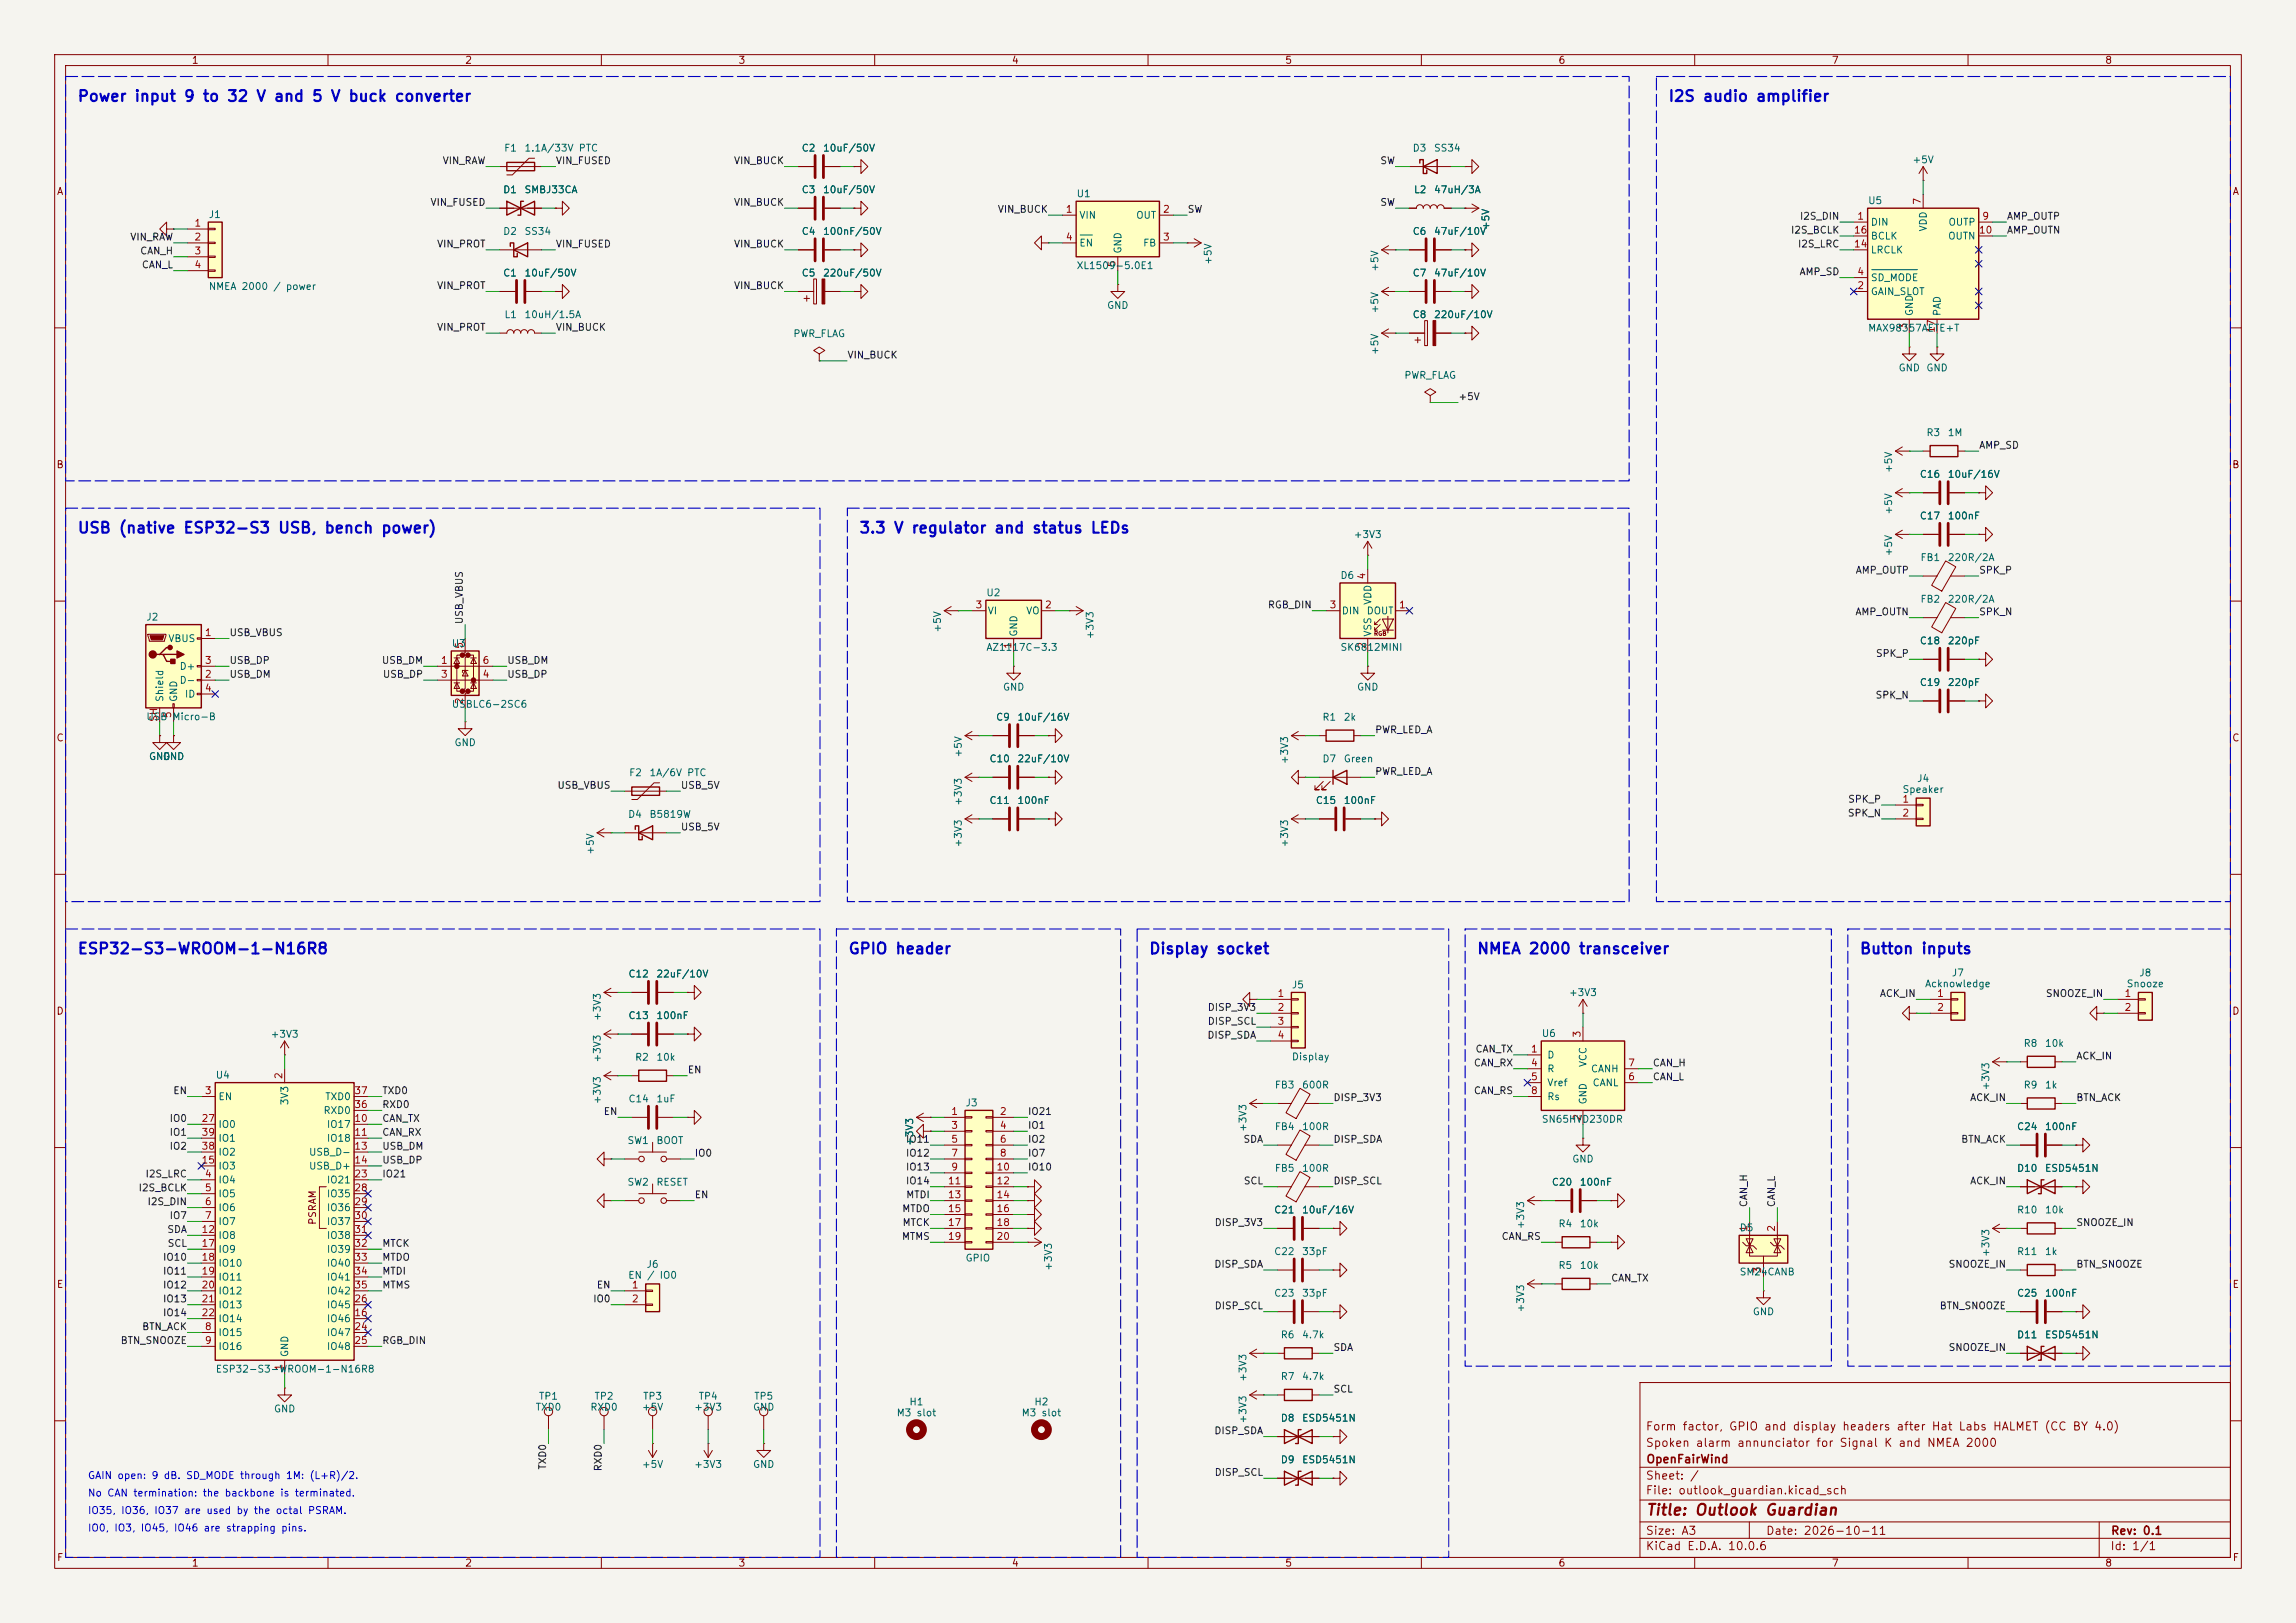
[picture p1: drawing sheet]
<svg xmlns="http://www.w3.org/2000/svg" width="420mm" height="297mm" viewBox="0 0 420 297" stroke-linecap="round" stroke-linejoin="round" font-family="sans-serif">
<defs><g id="words">
<g font-size="2" fill="#0000c2">
<text x="14.1" y="19.1">Power input 9 to 32 V and 5 V buck converter</text>
<text x="305.1" y="19.1">I2S audio amplifier</text>
<text x="14.1" y="98.1">USB (native ESP32-S3 USB, bench power)</text>
<text x="157.1" y="98.1">3.3 V regulator and status LEDs</text>
<text x="14.1" y="175.1">ESP32-S3-WROOM-1-N16R8</text>
<text x="155.1" y="175.1">GPIO header</text>
<text x="210.1" y="175.1">Display socket</text>
<text x="270.1" y="175.1">NMEA 2000 transceiver</text>
<text x="340.1" y="175.1">Button inputs</text>
</g>
<text font-size="2" fill="#840000" x="301" y="277.8">Title: Outlook Guardian</text>
<g font-size="1.5" fill="#840000">
<text x="300.9" y="262.1">Form factor, GPIO and display headers after Hat Labs HALMET (CC BY 4.0)</text>
<text x="300.9" y="265.1">Spoken alarm annunciator for Signal K and NMEA 2000</text>
<text x="301" y="268.1">OpenFairWind</text>
<text x="300.9" y="273.8">File: outlook_guardian.kicad_sch</text>
<text x="300.9" y="271.1">Sheet: /</text>
<text x="300.9" y="281.2">Size: A3</text>
<text x="322.9" y="281.2">Date: 2026-10-11</text>
<text x="386" y="281.2">Rev: 0.1</text>
<text x="300.9" y="284">KiCad E.D.A. 10.0.6</text>
<text x="385.9" y="284">Id: 1/1</text>
</g>
<g font-size="1.3" fill="#840000">
<text x="35" y="12">1</text>
<text x="85" y="12">2</text>
<text x="135" y="12">3</text>
<text x="185" y="12">4</text>
<text x="235" y="12">5</text>
<text x="285" y="12">6</text>
<text x="335" y="12">7</text>
<text x="385" y="12">8</text>
<text x="10.3" y="36">A</text>
<text x="408.3" y="36">A</text>
<text x="10.2" y="86">B</text>
<text x="408.2" y="86">B</text>
<text x="10.2" y="136">C</text>
<text x="408.2" y="136">C</text>
<text x="10.2" y="186">D</text>
<text x="408.2" y="186">D</text>
<text x="58.1" y="224.3" transform="rotate(-90 58.1 224.3)">PSRAM</text>
<text x="10.3" y="236">E</text>
<text x="408.3" y="236">E</text>
<text x="10.3" y="286">F</text>
<text x="35" y="287">1</text>
<text x="85" y="287">2</text>
<text x="135" y="287">3</text>
<text x="185" y="287">4</text>
<text x="235" y="287">5</text>
<text x="285" y="287">6</text>
<text x="335" y="287">7</text>
<text x="385" y="287">8</text>
<text x="408.3" y="286">F</text>
</g>
<g font-size="1.3" fill="#006464">
<text x="92.1" y="28">F1</text>
<text x="95.8" y="28">1.1A/33V PTC</text>
<text x="146.5" y="28">C2</text>
<text x="150.4" y="28">10uF/50V</text>
<text x="258.3" y="28">D3</text>
<text x="262.2" y="28">SS34</text>
<text x="91.9" y="35.7">D1</text>
<text x="95.8" y="35.7">SMBJ33CA</text>
<text x="146.5" y="35.7">C3</text>
<text x="150.4" y="35.7">10uF/50V</text>
<text x="258.5" y="35.7">L2</text>
<text x="262.2" y="35.7">47uH/3A</text>
<text x="349.7" y="30.2">+5V</text>
<text x="38.1" y="40.2">J1</text>
<text x="196.8" y="36.4">U1</text>
<text x="197.3" y="40.3">VIN</text>
<text x="207.7" y="40.3">OUT</text>
<text x="341.6" y="37.7">U5</text>
<text x="342.1" y="41.6">DIN</text>
<text x="356.3" y="41.6">OUTP</text>
<text x="91.9" y="43.3">D2</text>
<text x="95.8" y="43.3">SS34</text>
<text x="146.5" y="43.3">C4</text>
<text x="150.4" y="43.3">100nF/50V</text>
<text x="197.3" y="45.4">EN</text>
<text x="205.4" y="46.5" transform="rotate(-90 205.4 46.5)">GND</text>
<text x="209" y="45.4">FB</text>
<text x="258.3" y="43.3">C6</text>
<text x="262.2" y="43.3">47uF/10V</text>
<text x="272.7" y="42.2" transform="rotate(-90 272.7 42.2)">+5V</text>
<text x="342.1" y="46.7">LRCLK</text>
<text x="342.1" y="44.1">BCLK</text>
<text x="352.8" y="42.5" transform="rotate(-90 352.8 42.5)">VDD</text>
<text x="356.3" y="44.1">OUTN</text>
<text x="38.1" y="53.4">NMEA 2000 / power</text>
<text x="91.9" y="50.9">C1</text>
<text x="95.8" y="50.9">10uF/50V</text>
<text x="146.5" y="50.9">C5</text>
<text x="150.4" y="50.9">220uF/50V</text>
<text x="196.8" y="49.6">XL1509-5.0E1</text>
<text x="221.9" y="48.6" transform="rotate(-90 221.9 48.6)">+5V</text>
<text x="252.4" y="49.8" transform="rotate(-90 252.4 49.8)">+5V</text>
<text x="258.3" y="50.9">C7</text>
<text x="262.2" y="50.9">47uF/10V</text>
<text x="342.1" y="51.8">SD_MODE</text>
<text x="92.2" y="58.5">L1</text>
<text x="95.8" y="58.5">10uH/1.5A</text>
<text x="202.4" y="56.8">GND</text>
<text x="252.4" y="57.4" transform="rotate(-90 252.4 57.4)">+5V</text>
<text x="258.3" y="58.5">C8</text>
<text x="262.2" y="58.5">220uF/10V</text>
<text x="342.1" y="54.3">GAIN_SLOT</text>
<text x="350.2" y="57.9" transform="rotate(-90 350.2 57.9)">GND</text>
<text x="355.3" y="57.9" transform="rotate(-90 355.3 57.9)">PAD</text>
<text x="145" y="62">PWR_FLAG</text>
<text x="252.4" y="65.1" transform="rotate(-90 252.4 65.1)">+5V</text>
<text x="341.6" y="61">MAX98357AETE+T</text>
<text x="256.8" y="69.6">PWR_FLAG</text>
<text x="347.2" y="68.3">GND</text>
<text x="352.3" y="68.3">GND</text>
<text x="352.3" y="80.1">R3</text>
<text x="356.2" y="80.1">1M</text>
<text x="346.4" y="86.7" transform="rotate(-90 346.4 86.7)">+5V</text>
<text x="351.1" y="87.7">C16</text>
<text x="356.2" y="87.7">10uF/16V</text>
<text x="346.4" y="94.3" transform="rotate(-90 346.4 94.3)">+5V</text>
<text x="351.1" y="95.4">C17</text>
<text x="356.2" y="95.4">100nF</text>
<text x="247.5" y="98.8">+3V3</text>
<text x="346.4" y="101.9" transform="rotate(-90 346.4 101.9)">+5V</text>
<text x="245.1" y="106.2">D6</text>
<text x="351.2" y="103">FB1</text>
<text x="356.2" y="103">220R/2A</text>
<text x="26.7" y="113.9">J2</text>
<text x="180.3" y="109.4">U2</text>
<text x="180.6" y="112.7">VI</text>
<text x="187.6" y="112.7">VO</text>
<text x="245.3" y="112.7">DIN</text>
<text x="249.9" y="112.7">DOUT</text>
<text x="251.2" y="110.8" transform="rotate(-90 251.2 110.8)">VDD</text>
<text x="351.2" y="110.6">FB2</text>
<text x="356.2" y="110.6">220R/2A</text>
<text x="30.7" y="117.8">VBUS</text>
<text x="82.5" y="118.7">U3</text>
<text x="172.4" y="115.9" transform="rotate(-90 172.4 115.9)">+5V</text>
<text x="180.3" y="119.4">AZ1117C-3.3</text>
<text x="186.4" y="116.6" transform="rotate(-90 186.4 116.6)">GND</text>
<text x="200.3" y="117.1" transform="rotate(-90 200.3 117.1)">+3V3</text>
<text x="245.1" y="119.4">SK6812MINI</text>
<text x="251.2" y="116.6" transform="rotate(-90 251.2 116.6)">VSS</text>
<text x="351.1" y="118.2">C18</text>
<text x="356.2" y="118.2">220pF</text>
<text x="32.7" y="125.4">D-</text>
<text x="32.7" y="122.9">D+</text>
<text x="351.1" y="125.8">C19</text>
<text x="356.2" y="125.8">220pF</text>
<text x="30.2" y="128.6" transform="rotate(-90 30.2 128.6)">Shield</text>
<text x="32.7" y="128.6" transform="rotate(-90 32.7 128.6)">GND</text>
<text x="33.7" y="128">ID</text>
<text x="82.5" y="129.8">USBLC6-2SC6</text>
<text x="183.4" y="126.7">GND</text>
<text x="248.1" y="126.7">GND</text>
<text x="26.7" y="132.1">USB Micro-B</text>
<text x="83" y="136.8">GND</text>
<text x="182.1" y="132.2">C9</text>
<text x="186" y="132.2">10uF/16V</text>
<text x="241.8" y="132.2">R1</text>
<text x="245.7" y="132.2">2k</text>
<text x="27.1" y="139.4">GND</text>
<text x="29.7" y="139.4">GND</text>
<text x="115" y="142.3">F2</text>
<text x="118.7" y="142.3">1A/6V PTC</text>
<text x="176.2" y="138.7" transform="rotate(-90 176.2 138.7)">+5V</text>
<text x="180.9" y="139.8">C10</text>
<text x="186" y="139.8">22uF/10V</text>
<text x="235.9" y="139.9" transform="rotate(-90 235.9 139.9)">+3V3</text>
<text x="241.8" y="139.8">D7</text>
<text x="245.7" y="139.8">Green</text>
<text x="350.6" y="143.4">J4</text>
<text x="114.8" y="150">D4</text>
<text x="118.7" y="150">B5819W</text>
<text x="176.2" y="147.6" transform="rotate(-90 176.2 147.6)">+3V3</text>
<text x="180.9" y="147.4">C11</text>
<text x="186" y="147.4">100nF</text>
<text x="240.6" y="147.4">C15</text>
<text x="245.7" y="147.4">100nF</text>
<text x="347.9" y="145.4">Speaker</text>
<text x="176.2" y="155.2" transform="rotate(-90 176.2 155.2)">+3V3</text>
<text x="235.9" y="155.2" transform="rotate(-90 235.9 155.2)">+3V3</text>
<text x="108.9" y="156.5" transform="rotate(-90 108.9 156.5)">+5V</text>
<text x="114.9" y="179.2">C12</text>
<text x="120" y="179.2">22uF/10V</text>
<text x="356.9" y="179">J7</text>
<text x="391.2" y="179">J8</text>
<text x="236.2" y="181.2">J5</text>
<text x="286.9" y="182.6">+3V3</text>
<text x="352" y="181">Acknowledge</text>
<text x="388.9" y="181">Snooze</text>
<text x="49.4" y="190.2">+3V3</text>
<text x="110.2" y="186.9" transform="rotate(-90 110.2 186.9)">+3V3</text>
<text x="114.9" y="186.8">C13</text>
<text x="120" y="186.8">100nF</text>
<text x="281.9" y="190.1">U6</text>
<text x="370.1" y="191.9">R8</text>
<text x="374" y="191.9">10k</text>
<text x="39.4" y="197.7">U4</text>
<text x="110.2" y="194.5" transform="rotate(-90 110.2 194.5)">+3V3</text>
<text x="116.1" y="194.4">R2</text>
<text x="120" y="194.4">10k</text>
<text x="236.2" y="194.3">Display</text>
<text x="282.9" y="194">D</text>
<text x="282.9" y="196.5">R</text>
<text x="290.5" y="195.4" transform="rotate(-90 290.5 195.4)">VCC</text>
<text x="290.9" y="196.5">CANH</text>
<text x="39.9" y="201.6">EN</text>
<text x="53" y="202.4" transform="rotate(-90 53 202.4)">3V3</text>
<text x="59.4" y="201.6">TXD0</text>
<text x="110.2" y="202.2" transform="rotate(-90 110.2 202.2)">+3V3</text>
<text x="114.9" y="202">C14</text>
<text x="120" y="202">1uF</text>
<text x="176.5" y="202.8">J3</text>
<text x="233.1" y="199.5">FB3</text>
<text x="238.1" y="199.5">600R</text>
<text x="282.9" y="199.1">Vref</text>
<text x="282.9" y="201.6">Rs</text>
<text x="290.5" y="202.2" transform="rotate(-90 290.5 202.2)">GND</text>
<text x="291.2" y="199.1">CANL</text>
<text x="364.2" y="199.6" transform="rotate(-90 364.2 199.6)">+3V3</text>
<text x="370.1" y="199.5">R9</text>
<text x="374" y="199.5">1k</text>
<text x="39.9" y="206.7">IO0</text>
<text x="39.9" y="209.2">IO1</text>
<text x="59.1" y="204.2">RXD0</text>
<text x="59.7" y="206.7">IO17</text>
<text x="59.7" y="209.2">IO18</text>
<text x="114.7" y="209.7">SW1</text>
<text x="120" y="209.7">BOOT</text>
<text x="167.3" y="209.8" transform="rotate(-90 167.3 209.8)">+3V3</text>
<text x="228.3" y="207.2" transform="rotate(-90 228.3 207.2)">+3V3</text>
<text x="233.1" y="207.1">FB4</text>
<text x="238.1" y="207.1">100R</text>
<text x="281.9" y="205.8">SN65HVD230DR</text>
<text x="368.9" y="207.1">C24</text>
<text x="374" y="207.1">100nF</text>
<text x="39.9" y="214.3">IO3</text>
<text x="39.9" y="211.8">IO2</text>
<text x="56.4" y="211.8">USB_D-</text>
<text x="56.4" y="214.3">USB_D+</text>
<text x="233.1" y="214.7">FB5</text>
<text x="238.1" y="214.7">100R</text>
<text x="287.5" y="213">GND</text>
<text x="368.9" y="214.7">D10</text>
<text x="374" y="214.7">ESD5451N</text>
<text x="39.9" y="216.9">IO4</text>
<text x="39.9" y="219.4">IO5</text>
<text x="39.9" y="221.9">IO6</text>
<text x="59.7" y="216.9">IO21</text>
<text x="59.7" y="219.4">IO35</text>
<text x="59.7" y="221.9">IO36</text>
<text x="114.7" y="217.3">SW2</text>
<text x="120" y="217.3">RESET</text>
<text x="283.8" y="217.3">C20</text>
<text x="288.9" y="217.3">100nF</text>
<text x="39.9" y="224.5">IO7</text>
<text x="39.9" y="227">IO8</text>
<text x="59.7" y="224.5">IO37</text>
<text x="59.7" y="227">IO38</text>
<text x="233" y="222.4">C21</text>
<text x="238.1" y="222.4">10uF/16V</text>
<text x="279.1" y="225" transform="rotate(-90 279.1 225)">+3V3</text>
<text x="285" y="224.9">R4</text>
<text x="288.9" y="224.9">10k</text>
<text x="318.1" y="225.6">D5</text>
<text x="368.9" y="222.4">R10</text>
<text x="374" y="222.4">10k</text>
<text x="39.9" y="229.6">IO9</text>
<text x="39.9" y="232.1">IO10</text>
<text x="59.7" y="229.6">IO39</text>
<text x="59.7" y="232.1">IO40</text>
<text x="118.2" y="232.3">J6</text>
<text x="176.5" y="231.2">GPIO</text>
<text x="192.7" y="232.6" transform="rotate(-90 192.7 232.6)">+3V3</text>
<text x="233" y="230">C22</text>
<text x="238.1" y="230">33pF</text>
<text x="285" y="232.5">R5</text>
<text x="288.9" y="232.5">10k</text>
<text x="318.1" y="233.7">SM24CANB</text>
<text x="364.2" y="230.1" transform="rotate(-90 364.2 230.1)">+3V3</text>
<text x="368.9" y="230">R11</text>
<text x="374" y="230">1k</text>
<text x="39.9" y="234.6">IO11</text>
<text x="39.9" y="237.2">IO12</text>
<text x="39.9" y="239.7">IO13</text>
<text x="59.7" y="239.7">IO45</text>
<text x="59.7" y="234.6">IO41</text>
<text x="59.7" y="237.2">IO42</text>
<text x="114.8" y="234.3">EN / IO0</text>
<text x="233" y="237.6">C23</text>
<text x="238.1" y="237.6">33pF</text>
<text x="368.9" y="237.6">C25</text>
<text x="374" y="237.6">100nF</text>
<text x="39.9" y="244.8">IO15</text>
<text x="39.9" y="242.3">IO14</text>
<text x="59.7" y="242.3">IO46</text>
<text x="59.7" y="244.8">IO47</text>
<text x="234.2" y="245.2">R6</text>
<text x="238.1" y="245.2">4.7k</text>
<text x="279.1" y="240.3" transform="rotate(-90 279.1 240.3)">+3V3</text>
<text x="320.5" y="241">GND</text>
<text x="368.9" y="245.2">D11</text>
<text x="374" y="245.2">ESD5451N</text>
<text x="39.4" y="251.5">ESP32-S3-WROOM-1-N16R8</text>
<text x="39.9" y="247.3">IO16</text>
<text x="53" y="248.4" transform="rotate(-90 53 248.4)">GND</text>
<text x="59.7" y="247.3">IO48</text>
<text x="98.5" y="256.4">TP1</text>
<text x="108.6" y="256.4">TP2</text>
<text x="117.5" y="256.4">TP3</text>
<text x="127.7" y="256.4">TP4</text>
<text x="137.8" y="256.4">TP5</text>
<text x="166.2" y="257.5">H1</text>
<text x="189.1" y="257.5">H2</text>
<text x="228.3" y="253" transform="rotate(-90 228.3 253)">+3V3</text>
<text x="234.2" y="252.8">R7</text>
<text x="238.1" y="252.8">4.7k</text>
<text x="50" y="258.8">GND</text>
<text x="97.9" y="258.4">TXD0</text>
<text x="107.9" y="258.4">RXD0</text>
<text x="117.3" y="258.4">+5V</text>
<text x="126.9" y="258.4">+3V3</text>
<text x="137.6" y="258.4">GND</text>
<text x="163.9" y="259.5">M3 slot</text>
<text x="186.8" y="259.5">M3 slot</text>
<text x="228.3" y="260.6" transform="rotate(-90 228.3 260.6)">+3V3</text>
<text x="234.2" y="260.5">D8</text>
<text x="238.1" y="260.5">ESD5451N</text>
<text x="117.3" y="268.9">+5V</text>
<text x="126.9" y="268.9">+3V3</text>
<text x="137.6" y="268.9">GND</text>
<text x="234.2" y="268.1">D9</text>
<text x="238.1" y="268.1">ESD5451N</text>
</g>
<g font-size="1.3" fill="#0f0f0f">
<text x="80.9" y="30.4">VIN_RAW</text>
<text x="101.6" y="30.4">VIN_FUSED</text>
<text x="134.2" y="30.4">VIN_BUCK</text>
<text x="252.4" y="30.4">SW</text>
<text x="78.6" y="38">VIN_FUSED</text>
<text x="134.2" y="38">VIN_BUCK</text>
<text x="182.4" y="39.2">VIN_BUCK</text>
<text x="217.1" y="39.2">SW</text>
<text x="252.4" y="38">SW</text>
<text x="329.1" y="40.5">I2S_DIN</text>
<text x="367" y="40.5">AMP_OUTP</text>
<text x="23.7" y="44.3">VIN_RAW</text>
<text x="25.5" y="46.9">CAN_H</text>
<text x="79.8" y="45.6">VIN_PROT</text>
<text x="101.6" y="45.6">VIN_FUSED</text>
<text x="134.2" y="45.6">VIN_BUCK</text>
<text x="327.5" y="43.1">I2S_BCLK</text>
<text x="328.8" y="45.6">I2S_LRC</text>
<text x="367" y="43.1">AMP_OUTN</text>
<text x="25.8" y="49.4">CAN_L</text>
<text x="79.8" y="53.2">VIN_PROT</text>
<text x="134.2" y="53.2">VIN_BUCK</text>
<text x="329.1" y="50.7">AMP_SD</text>
<text x="79.8" y="60.8">VIN_PROT</text>
<text x="101.6" y="60.8">VIN_BUCK</text>
<text x="154.9" y="65.9">VIN_BUCK</text>
<text x="266.7" y="73.5">+5V</text>
<text x="361.9" y="82.4">AMP_SD</text>
<text x="339.3" y="105.3">AMP_OUTP</text>
<text x="361.9" y="105.3">SPK_P</text>
<text x="231.8" y="111.6">RGB_DIN</text>
<text x="339.3" y="112.9">AMP_OUTN</text>
<text x="361.9" y="112.9">SPK_N</text>
<text x="41.9" y="116.7">USB_VBUS</text>
<text x="85" y="114.3" transform="rotate(-90 85 114.3)">USB_VBUS</text>
<text x="41.9" y="124.3">USB_DM</text>
<text x="41.9" y="121.8">USB_DP</text>
<text x="69.7" y="121.8">USB_DM</text>
<text x="69.9" y="124.3">USB_DP</text>
<text x="92.7" y="124.3">USB_DP</text>
<text x="92.7" y="121.8">USB_DM</text>
<text x="343" y="120.5">SPK_P</text>
<text x="343" y="128.1">SPK_N</text>
<text x="251.4" y="134.5">PWR_LED_A</text>
<text x="251.4" y="142.1">PWR_LED_A</text>
<text x="101.9" y="144.7">USB_VBUS</text>
<text x="124.4" y="144.7">USB_5V</text>
<text x="337.9" y="149.7">SPK_N</text>
<text x="338" y="147.2">SPK_P</text>
<text x="124.4" y="152.3">USB_5V</text>
<text x="220.8" y="185.3">DISP_3V3</text>
<text x="343.8" y="182.8">ACK_IN</text>
<text x="374.1" y="182.8">SNOOZE_IN</text>
<text x="220.8" y="190.4">DISP_SDA</text>
<text x="220.8" y="187.8">DISP_SCL</text>
<text x="125.7" y="196.7">EN</text>
<text x="269.5" y="195.5">CAN_RX</text>
<text x="269.8" y="192.9">CAN_TX</text>
<text x="302.2" y="198">CAN_L</text>
<text x="302.2" y="195.5">CAN_H</text>
<text x="379.7" y="194.2">ACK_IN</text>
<text x="31.6" y="200.5">EN</text>
<text x="69.8" y="200.5">TXD0</text>
<text x="69.8" y="203.1">RXD0</text>
<text x="243.8" y="201.8">DISP_3V3</text>
<text x="269.5" y="200.5">CAN_RS</text>
<text x="360.3" y="201.8">ACK_IN</text>
<text x="379.7" y="201.8">BTN_ACK</text>
<text x="30.9" y="205.6">IO0</text>
<text x="30.9" y="208.2">IO1</text>
<text x="69.8" y="208.2">CAN_RX</text>
<text x="69.8" y="205.6">CAN_TX</text>
<text x="110.3" y="204.3">EN</text>
<text x="165.6" y="209.4">IO11</text>
<text x="187.9" y="204.3">IO21</text>
<text x="187.9" y="206.9">IO1</text>
<text x="187.9" y="209.4">IO2</text>
<text x="227.3" y="209.4">SDA</text>
<text x="243.8" y="209.4">DISP_SDA</text>
<text x="358.6" y="209.4">BTN_ACK</text>
<text x="26.5" y="215.8">I2S_LRC</text>
<text x="30.9" y="210.7">IO2</text>
<text x="69.8" y="210.7">USB_DM</text>
<text x="69.8" y="215.8">IO21</text>
<text x="69.8" y="213.2">USB_DP</text>
<text x="127" y="212">IO0</text>
<text x="165.6" y="214.5">IO13</text>
<text x="165.6" y="212">IO12</text>
<text x="187.9" y="214.5">IO10</text>
<text x="187.9" y="212">IO7</text>
<text x="25.2" y="218.3">I2S_BCLK</text>
<text x="26.9" y="220.9">I2S_DIN</text>
<text x="127" y="219.6">EN</text>
<text x="165.6" y="217">IO14</text>
<text x="165.7" y="219.6">MTDI</text>
<text x="227.4" y="217">SCL</text>
<text x="243.8" y="217">DISP_SCL</text>
<text x="319.9" y="221" transform="rotate(-90 319.9 221)">CAN_H</text>
<text x="325" y="221" transform="rotate(-90 325 221)">CAN_L</text>
<text x="360.3" y="217">ACK_IN</text>
<text x="30.5" y="225.9">SDA</text>
<text x="30.9" y="223.4">IO7</text>
<text x="164.9" y="227.2">MTMS</text>
<text x="164.9" y="222.1">MTDO</text>
<text x="165" y="224.7">MTCK</text>
<text x="222.1" y="224.7">DISP_3V3</text>
<text x="274.6" y="227.2">CAN_RS</text>
<text x="379.7" y="224.7">SNOOZE_IN</text>
<text x="29.7" y="233.6">IO11</text>
<text x="29.7" y="231">IO10</text>
<text x="30.6" y="228.5">SCL</text>
<text x="69.8" y="233.6">MTDI</text>
<text x="69.8" y="228.5">MTCK</text>
<text x="69.8" y="231">MTDO</text>
<text x="222" y="232.3">DISP_SDA</text>
<text x="356.3" y="232.3">SNOOZE_IN</text>
<text x="379.7" y="232.3">BTN_SNOOZE</text>
<text x="29.7" y="238.6">IO13</text>
<text x="29.7" y="236.1">IO12</text>
<text x="69.8" y="236.1">MTMS</text>
<text x="108.4" y="238.6">IO0</text>
<text x="109.1" y="236.1">EN</text>
<text x="222.1" y="239.9">DISP_SCL</text>
<text x="294.6" y="234.8">CAN_TX</text>
<text x="354.7" y="239.9">BTN_SNOOZE</text>
<text x="25.9" y="243.7">BTN_ACK</text>
<text x="29.7" y="241.2">IO14</text>
<text x="22" y="246.3">BTN_SNOOZE</text>
<text x="69.8" y="246.3">RGB_DIN</text>
<text x="243.8" y="247.5">SDA</text>
<text x="356.3" y="247.5">SNOOZE_IN</text>
<text x="243.8" y="255.1">SCL</text>
<text x="222" y="262.8">DISP_SDA</text>
<text x="100.2" y="269" transform="rotate(-90 100.2 269)">TXD0</text>
<text x="110.4" y="269.3" transform="rotate(-90 110.4 269.3)">RXD0</text>
<text x="222.1" y="270.4">DISP_SCL</text>
</g>
<g font-size="1.3" fill="#a90000">
<text x="35.5" y="41.8">1</text>
<text x="194.8" y="39.2">1</text>
<text x="212.6" y="39.2">2</text>
<text x="339.6" y="40.5">1</text>
<text x="351.7" y="37.6" transform="rotate(-90 351.7 37.6)">7</text>
<text x="362.5" y="40.5">9</text>
<text x="35.5" y="44.3">2</text>
<text x="35.5" y="46.9">3</text>
<text x="194.8" y="44.3">4</text>
<text x="212.6" y="44.3">3</text>
<text x="339" y="45.6">14</text>
<text x="339" y="43">16</text>
<text x="361.9" y="43">10</text>
<text x="35.5" y="49.4">4</text>
<text x="204.3" y="49" transform="rotate(-90 204.3 49)">5</text>
<text x="339.6" y="53.2">2</text>
<text x="339.6" y="50.7">4</text>
<text x="349.1" y="60.4" transform="rotate(-90 349.1 60.4)">3</text>
<text x="354.2" y="61" transform="rotate(-90 354.2 61)">17</text>
<text x="250.1" y="106.1" transform="rotate(-90 250.1 106.1)">4</text>
<text x="178.3" y="111.6">3</text>
<text x="191" y="111.6">2</text>
<text x="243.1" y="111.6">3</text>
<text x="255.8" y="111.6">1</text>
<text x="37.4" y="116.7">1</text>
<text x="85" y="118.8" transform="rotate(-90 85 118.8)">5</text>
<text x="185.3" y="118.8" transform="rotate(-90 185.3 118.8)">1</text>
<text x="250.1" y="118.8" transform="rotate(-90 250.1 118.8)">2</text>
<text x="37.4" y="124.3">2</text>
<text x="37.4" y="121.8">3</text>
<text x="80.5" y="121.8">1</text>
<text x="80.5" y="124.3">3</text>
<text x="88.2" y="124.3">4</text>
<text x="88.2" y="121.8">6</text>
<text x="31.6" y="131.5" transform="rotate(-90 31.6 131.5)">5</text>
<text x="37.4" y="126.9">4</text>
<text x="85" y="129" transform="rotate(-90 85 129)">2</text>
<text x="29.1" y="132.2" transform="rotate(-90 29.1 132.2)">SH</text>
<text x="347.9" y="147.2">1</text>
<text x="347.9" y="149.7">2</text>
<text x="233.6" y="182.7">1</text>
<text x="233.6" y="185.3">2</text>
<text x="354.2" y="182.7">1</text>
<text x="354.2" y="185.3">2</text>
<text x="388.5" y="182.7">1</text>
<text x="388.5" y="185.3">2</text>
<text x="233.6" y="187.8">3</text>
<text x="233.6" y="190.4">4</text>
<text x="289.4" y="190" transform="rotate(-90 289.4 190)">3</text>
<text x="51.9" y="197.6" transform="rotate(-90 51.9 197.6)">2</text>
<text x="279.9" y="192.9">1</text>
<text x="279.9" y="195.4">4</text>
<text x="279.9" y="198">5</text>
<text x="297.7" y="198">6</text>
<text x="297.7" y="195.4">7</text>
<text x="37.4" y="200.5">3</text>
<text x="64.7" y="203.1">36</text>
<text x="64.7" y="200.5">37</text>
<text x="279.9" y="200.5">8</text>
<text x="36.8" y="205.6">27</text>
<text x="36.8" y="208.1">39</text>
<text x="64.7" y="205.6">10</text>
<text x="64.7" y="208.1">11</text>
<text x="173.9" y="204.3">1</text>
<text x="173.9" y="206.9">3</text>
<text x="173.9" y="209.4">5</text>
<text x="182.8" y="204.3">2</text>
<text x="182.8" y="206.9">4</text>
<text x="182.8" y="209.4">6</text>
<text x="289.4" y="205.2" transform="rotate(-90 289.4 205.2)">2</text>
<text x="36.8" y="213.2">15</text>
<text x="36.8" y="210.7">38</text>
<text x="37.4" y="215.8">4</text>
<text x="64.7" y="210.7">13</text>
<text x="64.7" y="213.2">14</text>
<text x="64.7" y="215.8">23</text>
<text x="173.9" y="212">7</text>
<text x="173.9" y="214.5">9</text>
<text x="182.2" y="214.5">10</text>
<text x="182.8" y="212">8</text>
<text x="37.4" y="218.3">5</text>
<text x="37.4" y="220.8">6</text>
<text x="64.7" y="218.3">28</text>
<text x="64.7" y="220.8">29</text>
<text x="173.3" y="217">11</text>
<text x="173.3" y="219.6">13</text>
<text x="182.2" y="217">12</text>
<text x="182.2" y="219.6">14</text>
<text x="36.8" y="225.9">12</text>
<text x="37.4" y="223.4">7</text>
<text x="64.7" y="223.4">30</text>
<text x="64.7" y="225.9">31</text>
<text x="173.3" y="222.1">15</text>
<text x="173.3" y="224.7">17</text>
<text x="173.3" y="227.2">19</text>
<text x="182.2" y="222.1">16</text>
<text x="182.2" y="224.7">18</text>
<text x="182.2" y="227.2">20</text>
<text x="319.9" y="225.5" transform="rotate(-90 319.9 225.5)">1</text>
<text x="325" y="225.5" transform="rotate(-90 325 225.5)">2</text>
<text x="36.8" y="228.5">17</text>
<text x="36.8" y="231">18</text>
<text x="36.8" y="233.5">19</text>
<text x="64.7" y="228.5">32</text>
<text x="64.7" y="231">33</text>
<text x="64.7" y="233.5">34</text>
<text x="322.4" y="233.1" transform="rotate(-90 322.4 233.1)">3</text>
<text x="36.8" y="236.1">20</text>
<text x="36.8" y="238.6">21</text>
<text x="64.7" y="238.6">26</text>
<text x="64.7" y="236.1">35</text>
<text x="115.5" y="236.1">1</text>
<text x="115.5" y="238.6">2</text>
<text x="36.8" y="241.2">22</text>
<text x="37.4" y="243.7">8</text>
<text x="64.7" y="241.2">16</text>
<text x="64.7" y="243.7">24</text>
<text x="37.4" y="246.2">9</text>
<text x="51.9" y="250.9" transform="rotate(-90 51.9 250.9)">1</text>
<text x="64.7" y="246.2">25</text>
</g>
<g font-size="1.3" fill="#0000c2">
<text x="16" y="271">GAIN open: 9 dB. SD_MODE through 1M: (L+R)/2.</text>
<text x="16" y="274.2">No CAN termination: the backbone is terminated.</text>
<text x="16" y="277.4">IO35, IO36, IO37 are used by the octal PSRAM.</text>
<text x="16" y="280.6">IO0, IO3, IO45, IO46 are strapping pins.</text>
</g>
<text font-size=".8" fill="#840000" x="251.3" y="116.5">RGB</text>
</g></defs>
<path d="M0 0h420v297h-420z" fill="#f5f4ef" stroke="#f5f4ef" stroke-width=".18"/>
<g fill="none" stroke="#840000" stroke-width=".18">
<path d="M10 10h400v277h-400zM12 12h396v273h-396zM60 10v2M110 10v2M160 10v2M210 10v2M260 10v2M310 10v2M360 10v2M10 60h2M408 60h2M10 110h2"/>
<path d="M408 110h2M10 160h2M408 160h2M110.5 196.9l1.3 .7M110.5 196.9h2.5M111.8 196.1l-1.3 .8M113 196.9h.1M115.6 189.2h2.8M120.4 189.2h2.8M125.7 189.2h1.3v-1.2l1.3 1.2-1.3 1.3v-1.3M125.7 189.2h.1M10 210h2"/>
<path d="M408 210h2M300 253h108v32h-108zM10 260h2M300 278.5h108M300 274.5h108M300 268.5h108M320 278.5v3M384 278.5v6.5M408 260h2M60 285v2M110 285v2M160 285v2"/>
<path d="M210 285v2M260 285v2M300 281.5h108M310 285v2M360 285v2"/>
</g>
<path d="M118.6 187.2v4.1M120.1 187.2v4.1" fill="none" stroke="#840000" stroke-width=".51"/>
<path d="M39.4 198.1h25.4v50.8h-25.4z" fill="#ffffc2"/>
<path d="M39.4 198.1h25.4v50.8h-25.4z" fill="none" stroke="#840000" stroke-width=".25"/>
<g fill="none" stroke="#840000" stroke-width=".18">
<path d="M181.6 142.2h2.8M186.4 142.2h2.8M191.8 149.9h1.2v-1.3l1.3 1.3-1.3 1.2v-1.2M191.8 149.9h.1M52.1 195.6v2.5M115.6 181.6h2.8M120.4 181.6h2.8M228.6 182.9v-1.3l-1.3 1.3 1.3 1.3v-1.3h1.3M229.9 182.9h.1M237.8 199.2l1.8 1.1-2.5 4.4-1.9-1.1zM36.8 200.7h2.6M36.8 215.9h2.6"/>
<path d="M36.8 218.4h2.6M36.8 205.7h2.6M36.8 208.3h2.6M36.8 210.8h2.6M36.8 213.4h2.6M59.7 217.2h-1.3v7.6h1.3M64.8 200.7h2.5M64.8 215.9h2.5M64.8 218.4h2.5M64.8 205.7h2.5M64.8 208.3h2.5M64.8 210.8h2.5"/>
<path d="M64.8 213.4h2.5M64.8 203.2h2.5M228.6 201.9l1.3 .8M228.6 201.9h2.5M229.9 201.2l-1.3 .7M231.1 201.9h.1M233.7 217.2h2.5M233.7 201.9h2.5M233.7 209.6h2.5M237.8 214.4l1.8 1.1-2.5 4.4-1.9-1zM237.8 206.8l1.8 1.1-2.5 4.4-1.9-1zM238.7 217.2h2.6"/>
<path d="M238.7 201.9h2.6M238.7 209.6h2.6M36.8 221h2.6M36.8 223.5h2.6M36.8 226.1h2.6M36.8 228.6h2.6M36.8 231.1h2.6M36.8 233.7h2.6M36.8 236.2h2.6M36.8 238.8h2.6M64.8 221h2.5M64.8 223.5h2.5"/>
<path d="M64.8 226.1h2.5M64.8 228.6h2.5M64.8 231.1h2.5M64.8 233.7h2.5M64.8 236.2h2.5M64.8 238.8h2.5M233.7 224.8h2.8M238.5 224.8h2.8M243.8 224.8h1.3v-1.3l1.3 1.3-1.3 1.3v-1.3M243.8 224.8h.1M36.8 243.8h2.6M36.8 246.4h2.6"/>
<path d="M36.8 241.3h2.6M52.1 248.9v2.6M64.8 243.8h2.5M64.8 246.4h2.5M64.8 241.3h2.5"/>
</g>
<path d="M184.7 140.2v4.1M186.2 140.2v4.1M118.6 179.6v4M120.1 179.6v4M236.7 222.8v4M238.3 222.8v4" fill="none" stroke="#840000" stroke-width=".51"/>
<circle cx="190.5" cy="261.6" r="1.27" fill="none" stroke="#840000" stroke-width="1.3"/>
<path d="M236.2 181.6h2.6v10.2h-2.6z" fill="#ffffc2"/>
<path d="M243.8 142.2l2.6-1.2v2.5zM243.8 141v2.5M236.2 181.6h2.6v10.2h-2.6zM370.8 231.4h5.1v2h-5.1z" fill="none" stroke="#840000" stroke-width=".25"/>
<g fill="none" stroke="#840000" stroke-width=".18">
<path d="M195.6 111.8h.1M195.6 111.8h2.5M196.8 111l1.3 .8M198.1 111.8l-1.3 .7M191.8 134.6h1.2v-1.2l1.3 1.2-1.3 1.3v-1.3M191.8 134.6h.1M236.2 149.9l1.3 .7M236.2 149.9h2.6M237.5 142.2v-1.2l-1.3 1.2 1.3 1.3v-1.3h1.3M237.5 149.1l-1.3 .8M238.8 142.2h.1M238.8 149.9h.1"/>
<path d="M241.3 142.2h7.6M241.3 149.9h2.8M242.1 143l-1.6 1.5h.8h-.8v-.7M243.3 143l-1.5 1.5h.8h-.8v-.7M246.1 149.9h2.8M251.5 149.9h1.2v-1.3l1.3 1.3-1.3 1.2v-1.2M251.5 149.9h.1M232.4 182.9h3.8M232.4 185.4h3.8M232.4 188h3.8M232.4 190.5h3.8M236.2 182.8h1.3v.2h-1.3z"/>
<path d="M236.2 185.3h1.3v.2h-1.3zM236.2 187.8h1.3v.3h-1.3zM236.2 190.4h1.3v.2h-1.3zM364.5 224.8l1.3 .8M364.5 224.8h2.5M365.8 224l-1.3 .8M367 224.8h.1M369.6 232.4h1.2M375.9 232.4h1.3"/>
</g>
<path d="M244.3 147.8v4.1M245.9 147.8v4.1" fill="none" stroke="#840000" stroke-width=".51"/>
<path d="M318.1 226.1h8.9v5h-8.9z" fill="#ffffc2"/>
<path d="M318.1 226.1h8.9v5h-8.9z" fill="none" stroke="#840000" stroke-width=".25"/>
<g fill="none" stroke="#840000" stroke-width=".18">
<path d="M172.7 111.8l1.3 .7M172.7 111.8h2.6M174 111l-1.3 .8M175.3 111.8h.1M176.5 134.6h2.6M176.5 134.6l1.3 .8M177.8 133.9l-1.3 .7M179.1 134.6h.1M181.6 134.6h2.8M185.4 121.9v1.3h1.3l-1.3 1.3-1.3-1.3h1.3M185.4 121.9h.1M186.4 134.6h2.8"/>
<path d="M318.8 227.3l.6 .7h1.3l.6 .6M320 228v1.9h5.1v-1.9M320 228l.7 1.2h-1.3zM320 227.3v.7l.7-1.3h-1.3l.6 1.3M320 223.5v4.5M322.6 236.2v1.3h1.2l-1.2 1.3-1.3-1.3h1.3M322.6 236.2h.1M322.6 229.9v3.8M323.8 227.3l.7 .7h1.3l.6 .6M324.5 226.7h1.3l-.7 1.3zM325.1 228l.7 1.2h-1.3zM325.1 223.5v4.5"/>
</g>
<path d="M184.7 132.6v4.1M186.2 132.6v4.1" fill="none" stroke="#840000" stroke-width=".51"/>
<path d="M180.3 109.9h10.2v6.9h-10.2z" fill="#ffffc2"/>
<path d="M180.3 109.9h10.2v6.9h-10.2zM370.8 223.8h5.1v2h-5.1z" fill="none" stroke="#840000" stroke-width=".25"/>
<path d="M204.5 52.1v1.2h1.2l-1.2 1.3-1.3-1.3h1.3M204.5 52.1h.1M177.8 111.8h2.5M185.4 116.8v2.6M190.5 111.8h2.5M369.6 224.8h1.2M375.9 224.8h1.3" fill="none" stroke="#840000" stroke-width=".18"/>
<path d="M196.8 36.8h15.3v10.2h-15.3z" fill="#ffffc2"/>
<path d="M196.8 36.8h15.3v10.2h-15.3zM370.8 200.9h5.1v2h-5.1zM285.7 226.3h5.1v2h-5.1z" fill="none" stroke="#840000" stroke-width=".25"/>
<g fill="none" stroke="#840000" stroke-width=".18">
<path d="M146 38.1h2.8M146 30.5h2.8M150.9 38.1h2.8M150.9 30.5h2.8M156.2 38.1h1.3v-1.3l1.2 1.3-1.2 1.3v-1.3M156.2 38.1h.1M156.2 30.5h1.3v-1.3l1.2 1.3-1.2 1.3v-1.3M156.2 30.5h.1M194.3 39.4h2.5M212.1 39.4h2.5M146 53.3h2.8M146 45.7h2.8"/>
<path d="M147.1 54.6h1M147.6 54.1v1M148.8 51.1h.6v4.5h-.6zM150.9 53.3h2.8M150.9 45.7h2.8M156.2 45.7h1.3v-1.2l1.2 1.2-1.2 1.3v-1.3M156.2 45.7h.1M156.2 53.3h1.3v-1.2l1.2 1.2-1.2 1.3v-1.3M156.2 53.3h.1M190.5 44.5v-1.3l-1.3 1.3 1.3 1.2v-1.2h1.3M191.8 44.5h.1M194.3 44.5h2.5"/>
<path d="M204.5 47v2.5M212.1 44.5h2.5M217.2 44.5h.1M217.2 44.5h2.5M218.4 43.7l1.3 .8M219.7 44.5l-1.3 .7M252.7 53.3l1.3 .8M252.7 53.3h2.6M252.7 45.7l1.3 .8M252.7 45.7h2.6M254 52.6l-1.3 .7M254 45l-1.3 .7"/>
<path d="M255.3 53.3h.1M255.3 45.7h.1M149.9 64.8l1-.7-1-.6-1.1 .6 1.1 .7v1.2M149.9 66h.1M252.7 61l1.3 .7M252.7 61h2.6M254 60.2l-1.3 .8M255.3 61h.1M364.5 194.3l1.3 .8M364.5 194.3h2.5M365.8 193.5l-1.3 .8M367 194.3h.1"/>
<path d="M369.6 201.9h1.2M375.9 201.9h1.3M233.7 232.4h2.8M238.5 232.4h2.8M243.8 232.4h1.3v-1.3l1.3 1.3-1.3 1.3v-1.3M243.8 232.4h.1M284.5 227.3h1.2M290.8 227.3h1.3M294.6 227.3h1.3v-1.2l1.3 1.2-1.3 1.3v-1.3M294.6 227.3h.1"/>
</g>
<path d="M197.6 43h2.2" fill="none" stroke="#006464" stroke-width=".18"/>
<path d="M150.4 51.1h.5v4.5h-.5z" fill="#840000" stroke="#840000" stroke-width=".18"/>
<path d="M149.1 28.4v4.1M149.1 36.1v4M150.6 28.4v4.1M150.6 36.1v4M149.1 43.7v4.1M150.6 43.7v4.1M236.7 230.4v4M238.3 230.4v4" fill="none" stroke="#840000" stroke-width=".51"/>
<path d="M281.9 190.5h15.3v12.7h-15.3z" fill="#ffffc2"/>
<path d="M281.9 190.5h15.3v12.7h-15.3z" fill="none" stroke="#840000" stroke-width=".25"/>
<g fill="none" stroke="#840000" stroke-width=".18">
<path d="M125.7 181.6h1.3v-1.3l1.3 1.3-1.3 1.3v-1.3M125.7 181.6h.1M279.4 193h2.5M279.4 195.6h2.5M279.4 198.1h2.5M289.6 188v2.5M297.2 195.6h2.5M297.2 198.1h2.5M110.5 212.1v-1.3l-1.3 1.3 1.3 1.3v-1.3h1.3M110.5 219.7v-1.3l-1.3 1.3 1.3 1.3v-1.3h1.3M111.8 212.1h.1M111.8 219.7h.1"/>
<path d="M279.4 200.7h2.5M289.6 203.2v2.5"/>
</g>
<path d="M118.1 234.9h2.5v5.1h-2.5z" fill="#ffffc2"/>
<path d="M118.1 234.9h2.5v5.1h-2.5z" fill="none" stroke="#840000" stroke-width=".25"/>
<g fill="none" stroke="#840000" stroke-width=".18">
<path d="M110.5 181.6l1.3 .8M110.5 181.6h2.5M110.5 189.2l1.3 .8M110.5 189.2h2.5M111.8 180.8l-1.3 .8M111.8 188.5l-1.3 .7M113 181.6h.1M113 189.2h.1M114.3 236.2h3.8M114.3 238.8h3.8M118.1 236.1h1.3v.2h-1.3zM118.1 238.6h1.3v.3h-1.3z"/>
<path d="M52.1 254v1.3h1.2l-1.2 1.2-1.3-1.2h1.3M52.1 254h.1M100.3 259.1v2.5M110.5 259.1v2.5M119.4 259.1v2.5M129.5 259.1v2.5M139.7 259.1v2.5M118.6 265.4l.8 1.3M119.4 264.2h.1M119.4 264.2v2.5M120.1 265.4l-.7 1.3M128.8 265.4l.7 1.3"/>
<path d="M129.5 264.2h.1M129.5 264.2v2.5M130.3 265.4l-.8 1.3M139.7 264.2v1.2h1.3l-1.3 1.3-1.3-1.3h1.3M139.7 264.2h.1"/>
<circle cx="100.3" cy="258.3" r=".76"/>
<circle cx="110.5" cy="258.3" r=".76"/>
<circle cx="119.4" cy="258.3" r=".76"/>
<circle cx="129.5" cy="258.3" r=".76"/>
<circle cx="139.7" cy="258.3" r=".76"/>
</g>
<path d="M38.1 40.6h2.5v10.2h-2.5z" fill="#ffffc2"/>
<path d="M92.7 29.7h5.1v1.5h-5.1zM38.1 40.6h2.5v10.2h-2.5z" fill="none" stroke="#840000" stroke-width=".25"/>
<g fill="none" stroke="#840000" stroke-width=".18">
<path d="M91.4 30.5h7.7M97.8 29h-1l-3.1 3h-1M30.5 41.9v-1.3l-1.3 1.3 1.3 1.3v-1.3h1.2M31.7 41.9h.1M34.3 41.9h3.8M34.3 44.5h3.8M34.3 47h3.8M34.3 49.5h3.8M38.1 41.8h1.3v.2h-1.3zM38.1 44.3h1.3v.3h-1.3zM38.1 46.9h1.3v.2h-1.3zM38.1 49.4h1.3v.3h-1.3z"/>
<path d="M52.1 193h.1M52.1 190.5l-.8 1.3M52.1 190.5l.7 1.3M52.1 190.5v2.5M167.6 204.5l1.3 .7M167.6 204.5h2.6M168.9 207v-1.3l-1.3 1.3 1.3 1.3v-1.3h1.3M168.9 203.7l-1.3 .8M170.2 207h.1M170.2 204.5h.1"/>
</g>
<circle cx="167.6" cy="261.6" r="1.27" fill="none" stroke="#840000" stroke-width="1.3"/>
<path d="M176.5 203.2h5.1v25.4h-5.1z" fill="#ffffc2"/>
<path d="M242.6 133.6h5v2h-5zM176.5 203.2h5.1v25.4h-5.1zM285.7 233.9h5.1v2.1h-5.1zM234.9 269.2v2.6l5.1-2.6v2.6zM238 269.2h-.5v2.6h-.5" fill="none" stroke="#840000" stroke-width=".25"/>
<g fill="none" stroke="#840000" stroke-width=".18">
<path d="M261.6 72.4l1-.6-1-.7-1 .7 1 .6v1.3M261.6 73.7h.1M346.7 97.8l1.3 .8M346.7 97.8h2.5M348 97l-1.3 .8M349.2 97.8h.1M236.2 134.6l1.3 .8M236.2 134.6h2.6M237.5 133.9l-1.3 .7M238.8 134.6h.1M241.3 134.6h1.3M247.6 134.6h1.3"/>
<path d="M289.6 185.4h.1M289.6 182.9l-.8 1.3M289.6 182.9l.7 1.3M289.6 182.9v2.5M172.7 204.5h3.8M172.7 207h3.8M172.7 209.6h3.8M172.7 212.1h3.8M172.7 214.6h3.8M172.7 217.2h3.8M172.7 219.7h3.8M176.5 204.3h1.3v.3h-1.3z"/>
<path d="M176.5 206.9h1.3v.2h-1.3zM176.5 209.4h1.3v.3h-1.3zM176.5 212h1.3v.2h-1.3zM176.5 214.5h1.3v.3h-1.3zM176.5 217h1.3v.3h-1.3zM176.5 219.6h1.3v.2h-1.3zM180.3 204.3h1.3v.3h-1.3zM180.3 206.9h1.3v.2h-1.3zM180.3 209.4h1.3v.3h-1.3zM180.3 212h1.3v.2h-1.3zM180.3 214.5h1.3v.3h-1.3zM180.3 217h1.3v.3h-1.3z"/>
<path d="M180.3 219.6h1.3v.2h-1.3zM181.6 204.5h3.8M181.6 207h3.8M181.6 209.6h3.8M181.6 212.1h3.8M181.6 214.6h3.8M181.6 217.2h3.8M181.6 219.7h3.8M188 217.2h1.2v-1.3l1.3 1.3-1.3 1.2v-1.2M188 217.2h.1M279.4 219.7h2.5M279.4 219.7l1.3 .8"/>
<path d="M280.7 218.9l-1.3 .8M281.9 219.7h.1M284.5 219.7h2.8M289.3 219.7h2.8M289.6 208.3v1.3h1.2l-1.2 1.2-1.3-1.2h1.3M289.6 208.3h.1M294.6 219.7h1.3v-1.3l1.3 1.3-1.3 1.3v-1.3M294.6 219.7h.1M172.7 222.2h3.8M172.7 224.8h3.8M172.7 227.3h3.8M176.5 222.1h1.3v.3h-1.3z"/>
<path d="M176.5 224.7h1.3v.2h-1.3zM176.5 227.2h1.3v.3h-1.3zM180.3 222.1h1.3v.3h-1.3zM180.3 224.7h1.3v.2h-1.3zM180.3 227.2h1.3v.3h-1.3zM181.6 222.2h3.8M181.6 224.8h3.8M181.6 227.3h3.8M188 227.3h.1M188 224.8h1.2v-1.3l1.3 1.3-1.3 1.3v-1.3M188 224.8h.1M188 227.3h2.5"/>
<path d="M189.2 226.6l1.3 .7M190.5 227.3l-1.3 .8M279.4 234.9l1.3 .8M279.4 234.9h2.5M280.7 234.2l-1.3 .7M281.9 234.9h.1M284.5 234.9h1.2M290.8 234.9h1.3M233.7 270.5h7.6"/>
</g>
<path d="M287.5 217.7v4M289.1 217.7v4" fill="none" stroke="#840000" stroke-width=".51"/>
<path d="M391.2 181.6h2.5v5.1h-2.5z" fill="#ffffc2"/>
<path d="M391.2 181.6h2.5v5.1h-2.5z" fill="none" stroke="#840000" stroke-width=".25"/>
<path d="M387.3 182.9h3.9M387.3 185.4h3.9M391.2 182.8h1.2v.2h-1.2zM391.2 185.3h1.2v.2h-1.2z" fill="none" stroke="#840000" stroke-width=".18"/>
<path d="M356.9 181.6h2.5v5.1h-2.5z" fill="#ffffc2"/>
<path d="M356.9 181.6h2.5v5.1h-2.5zM370.8 246.4v2.5l5.1-2.5v2.5zM373.9 246.4h-.5v2.5h-.5" fill="none" stroke="#840000" stroke-width=".25"/>
<g fill="none" stroke="#840000" stroke-width=".18">
<path d="M250.2 99.1l-.8 1.2M250.2 99.1l.8 1.2M250.2 99.1v2.5M250.2 101.6h.1M250.2 121.9v1.3h1.3l-1.3 1.3-1.3-1.3h1.3M250.2 121.9h.1M349.2 185.4v-1.2l-1.2 1.2 1.2 1.3v-1.3h1.3M350.5 185.4h.1M353.1 182.9h3.8M353.1 185.4h3.8M356.9 182.8h1.2v.2h-1.2zM356.9 185.3h1.2v.2h-1.2z"/>
<path d="M383.5 185.4v-1.2l-1.2 1.2 1.2 1.3v-1.3h1.3M384.8 185.4h.1M369.6 247.6h7.6"/>
</g>
<path d="M245.1 106.7h10.2v10.1h-10.2z" fill="#ffffc2"/>
<g fill="none" stroke="#840000" stroke-width=".18">
<path d="M242.6 111.8h2.5M250.2 104.1v2.6M250.2 116.8v2.6M251.5 114.3h.5M251.5 115.3h.5M252.5 113.3l-1 1v-.5M252.5 114.3l-1 1v-.5M252.9 113.3h2l-1 2zM252.9 115.3h2M253.9 112.8v3M255.3 111.8h2.5M243.8 270.5h1.3v-1.3l1.3 1.3-1.3 1.3v-1.3"/>
<path d="M243.8 270.5h.1"/>
</g>
<path d="M245.1 106.7h10.2v10.1h-10.2z" fill="none" stroke="#840000" stroke-width=".25"/>
<path d="M26.7 114.3h10.1v15.2h-10.1z" fill="#ffffc2"/>
<path d="M26.7 114.3h10.1v15.2h-10.1zM29.2 119.8h.6l.7 1.2h1.2M29.8 119.8h2.6M31.1 118.5h-.6l-1.3 1.3h-.6" fill="none" stroke="#840000" stroke-width=".25"/>
<path d="M27.1 116.1h3.3v.2l-.3 1h-2.8zM36.1 116.7h.7v.3h-.7zM36.8 116.8h2.6M29.2 129.5v2.6M31.6 128.8h.3v.7h-.3zM31.7 129.5v2.6M36.1 121.8h.7v.2h-.7zM36.1 124.3h.7v.3h-.7zM36.1 126.9h.7v.2h-.7zM36.8 124.5h2.6M36.8 121.9h2.6M36.8 127h2.6" fill="none" stroke="#840000" stroke-width=".18"/>
<path d="M27.4 116.3h2.6l-.3 .8h-2z" fill="#840000" stroke="#840000" stroke-width=".18"/>
<g fill="#840000" stroke="#840000" stroke-width=".25">
<path d="M31.2 120.7h.8v.7h-.8z"/>
<path d="M32.4 119.1l1.3 .7-1.3 .6z"/>
<circle cx="27.9" cy="119.8" r=".63"/>
<circle cx="31.1" cy="118.5" r=".38"/>
</g>
<path d="M82.5 119.1h5.1v8.2h-5.1z" fill="#ffffc2"/>
<g fill="#840000" stroke="#840000" stroke-width=".51">
<circle cx="83.6" cy="121.9" r=".25"/>
<circle cx="84.6" cy="119.9" r=".25"/>
<circle cx="84.6" cy="126.5" r=".25"/>
<circle cx="85.6" cy="119.9" r=".25"/>
<circle cx="85.6" cy="126.5" r=".25"/>
<circle cx="86.6" cy="124.5" r=".25"/>
</g>
<g fill="none" stroke="#840000" stroke-width=".18">
<path d="M101.6 38.1h1.3v-1.3l1.2 1.3-1.2 1.3v-1.3M101.6 38.1h.1M84.6 119.9h-1v6.6h1M85.1 116.8v2.6l-.5 .5h1l-.5 .5v5.6l-.5 .5h1l-.5 .5v2.5M85.6 119.9h1v6.6h-1M351.8 113h2.5M355.9 110.3l1.9 1.1-2.6 4.4-1.9-1.1zM356.8 113h2.6M29.2 134.6v1.3h1.3l-1.3 1.3-1.3-1.3h1.3M29.2 134.6h.1M31.7 134.6v1.3h1.3l-1.3 1.3-1.2-1.3h1.2M31.7 134.6h.1"/>
<path d="M80 121.9h10.2M80 124.5h10.2M83.1 125h1M83.1 120.4h1M83.6 120.4l.5 1h-1zM83.6 125l.5 1h-1zM85.1 122.7l.5 1h-1zM85.1 132.1v1.3h1.3l-1.3 1.2-1.3-1.2h1.3M85.1 132.1h.1M85.6 122.7h-1v.4M86.1 125h1M86.1 120.4h1"/>
<path d="M86.6 120.4l.5 1h-1zM86.6 125l.5 1h-1zM351.8 120.7h2.8M351.8 128.3h2.8M356.6 120.7h2.8M356.6 128.3h2.8M361.9 128.3h1.3v-1.3l1.3 1.3-1.3 1.2v-1.2M361.9 128.3h.1M361.9 120.7h1.3v-1.3l1.3 1.3-1.3 1.2v-1.2M361.9 120.7h.1M109.2 152.4h2.6M109.2 152.4l1.3 .8"/>
<path d="M110.5 151.6l-1.3 .8M111.8 152.4h.1M114.3 152.4h7.6M369.6 194.3h1.2M375.9 194.3h1.3M369.6 217.2h7.6M369.6 209.6h2.8M374.4 209.6h2.8M379.7 217.2h1.3v-1.3l1.3 1.3-1.3 1.2v-1.2M379.7 217.2h.1M379.7 209.6h1.3v-1.3l1.3 1.3-1.3 1.2v-1.2M379.7 209.6h.1"/>
<path d="M233.7 240h2.8M238.5 240h2.8M369.6 240h2.8M374.4 240h2.8M379.7 240h1.3v-1.2l1.3 1.2-1.3 1.3v-1.3M379.7 240h.1M379.7 247.6h1.3v-1.2l1.3 1.2-1.3 1.3v-1.3M379.7 247.6h.1"/>
</g>
<path d="M82.5 119.1h5.1v8.2h-5.1zM116.2 151.8v-.7h.6v2.6h.7v-.7M116.8 152.4l2.6-1.3v2.6zM370.8 193.3h5.1v2h-5.1zM370.8 215.9v2.5l5.1-2.5v2.5zM373.9 215.9h-.5v2.5h-.5" fill="none" stroke="#840000" stroke-width=".25"/>
<path d="M354.8 118.6v4.1M356.4 118.6v4.1M354.8 126.2v4.1M356.4 126.2v4.1M372.6 207.5v4.1M374.1 207.5v4.1M236.7 238v4.1M238.3 238v4.1M372.6 238v4.1M374.1 238v4.1" fill="none" stroke="#840000" stroke-width=".51"/>
<path d="M341.6 38.1h20.3v20.3h-20.3z" fill="#ffffc2"/>
<path d="M92.7 36.8v2.6l5.1-2.6v2.6zM95.8 36.8h-.6v2.6h-.5M259.7 29.8v-.6h.6v2.6h.7v-.7M260.3 30.5l2.6-1.3v2.6zM341.6 38.1h20.3v20.3h-20.3zM93.3 45.1v-.6h.7v2.5h.6v-.6M94 45.7l2.5-1.2v2.5zM115.6 144h5v1.5h-5zM234.9 254.3h5.1v2h-5.1zM234.9 246.6h5.1v2.1h-5.1zM234.9 261.6v2.6l5.1-2.6v2.6zM238 261.6h-.5v2.6h-.5" fill="none" stroke="#840000" stroke-width=".25"/>
<g fill="none" stroke="#840000" stroke-width=".18">
<path d="M91.4 38.1h7.7M257.8 38.1h1.3a.64 .64 0 0 1 .6-.6 .64 .64 0 0 1 .6 .6 .64 .64 0 0 1 .7-.6 .64 .64 0 0 1 .6 .6 .64 .64 0 0 1 .7-.6 .64 .64 0 0 1 .6 .6 .64 .64 0 0 1 .6-.6 .64 .64 0 0 1 .7 .6h1.2M257.8 30.5h7.6M268 38.1h.1M268 30.5h1.2v-1.3l1.3 1.3-1.3 1.3v-1.3M268 30.5h.1M268 38.1h2.5M269.2 37.3l1.3 .8M270.5 38.1l-1.3 .8M351.8 33h.1M351.8 30.5v2.5M351.8 35.6v2.5"/>
<path d="M351.8 30.5l-.8 1.3M351.8 30.5l.8 1.3M91.4 53.3h2.8M91.4 45.7h7.7M96.3 53.3h2.8M101.6 53.3h1.3v-1.2l1.2 1.2-1.2 1.3v-1.3M101.6 53.3h.1M257.8 53.3h2.8M257.8 45.7h2.8M260.6 58.7h.5v4.5h-.5zM262.6 53.3h2.8M262.6 45.7h2.8"/>
<path d="M268 53.3h1.2v-1.2l1.3 1.2-1.3 1.3v-1.3M268 53.3h.1M268 45.7h1.2v-1.2l1.3 1.2-1.3 1.3v-1.3M268 45.7h.1M339.1 40.6h2.5M339.1 53.3h2.5M339.1 50.8h2.5M339.1 43.2h2.5M339.1 45.7h2.5M349.2 58.4v2.6M354.3 58.4v2.6M361.9 40.6h2.6"/>
<path d="M361.9 43.2h2.6M91.4 61h1.3a.64 .64 0 0 1 .6-.7 .64 .64 0 0 1 .7 .7 .64 .64 0 0 1 .6-.7 .64 .64 0 0 1 .6 .7 .64 .64 0 0 1 .7-.7 .64 .64 0 0 1 .6 .7 .64 .64 0 0 1 .7-.7 .64 .64 0 0 1 .6 .7h1.3M257.8 61h2.8M258.8 62.2h1M259.3 61.7v1M262.6 61h2.8M268 61h1.2v-1.3l1.3 1.3-1.3 1.2v-1.2M268 61h.1M349.2 63.5v1.3h1.3l-1.3 1.2-1.2-1.2h1.2M349.2 63.5h.1M354.3 63.5v1.3h1.3l-1.3 1.2-1.2-1.2h1.2M354.3 63.5h.1"/>
<path d="M351.8 97.8h2.8M351.8 90.2h2.8M356.6 97.8h2.8M356.6 90.2h2.8M361.9 90.2h1.3v-1.3l1.3 1.3-1.3 1.2v-1.2M361.9 90.2h.1M361.9 97.8h1.3v-1.3l1.3 1.3-1.3 1.3v-1.3M361.9 97.8h.1M351.8 105.4h2.5M355.9 102.6l1.9 1.1-2.6 4.5-1.9-1.1zM356.8 105.4h2.6M114.3 144.8h7.6"/>
<path d="M120.6 143.3h-1l-3 3h-1M176.5 149.9l1.3 .7M176.5 149.9h2.6M176.5 142.2l1.3 .8M176.5 142.2h2.6M177.8 149.1l-1.3 .8M177.8 141.5l-1.3 .7M179.1 149.9h.1M179.1 142.2h.1M181.6 149.9h2.8M186.4 149.9h2.8M191.8 142.2h1.2v-1.2l1.3 1.2-1.3 1.3v-1.3"/>
<path d="M191.8 142.2h.1M114.3 212.1h2.5M114.3 219.7h2.5M116.8 210.8h5.1M116.8 218.4h5.1M119.4 209v1.8M119.4 216.7v1.7M121.9 212.1h2.6M121.9 219.7h2.6M188 219.7h1.2v-1.3l1.3 1.3-1.3 1.3v-1.3M188 219.7h.1M188 222.2h1.2v-1.2l1.3 1.2-1.3 1.3v-1.3"/>
<path d="M188 222.2h.1M228.6 255.3h2.5M228.6 247.6h2.5M228.6 247.6l1.3 .8M228.6 255.3l1.3 .7M229.9 246.9l-1.3 .7M229.9 254.5l-1.3 .8M231.1 247.6h.1M231.1 255.3h.1M233.7 255.3h1.2M233.7 247.6h1.2M240 255.3h1.3"/>
<path d="M240 247.6h1.3M243.8 240h1.3v-1.2l1.3 1.2-1.3 1.3v-1.3M243.8 240h.1M233.7 262.9h7.6M243.8 262.9h1.3v-1.3l1.3 1.3-1.3 1.3v-1.3M243.8 262.9h.1"/>
<circle cx="117.3" cy="212.1" r=".51"/>
<circle cx="117.3" cy="219.7" r=".51"/>
<circle cx="121.4" cy="212.1" r=".51"/>
<circle cx="121.4" cy="219.7" r=".51"/>
</g>
<path d="M342.4 49.4h8.4" fill="none" stroke="#006464" stroke-width=".18"/>
<path d="M94.5 51.3v4.1M96 51.3v4.1M260.9 43.7v4.1M260.9 51.3v4.1M262.4 43.7v4.1M262.4 51.3v4.1M354.8 88.1v4.1M354.8 95.8v4M356.4 88.1v4.1M356.4 95.8v4M184.7 147.8v4.1M186.2 147.8v4.1" fill="none" stroke="#840000" stroke-width=".51"/>
<path d="M262.1 58.7h.5v4.5h-.5z" fill="#840000" stroke="#840000" stroke-width=".18"/>
<path d="M350.5 146.1h2.6v5h-2.6z" fill="#ffffc2"/>
<path d="M353.1 81.5h5v2.1h-5zM350.5 146.1h2.6v5h-2.6zM116.8 195.8h5.1v2.1h-5.1z" fill="none" stroke="#840000" stroke-width=".25"/>
<g fill="none" stroke="#840000" stroke-width=".18">
<path d="M91.4 38.1h2.6M96.5 38.1h2.6M101.6 38.1h.1M146 38.1h2.8M146 30.5h2.8M150.9 38.1h2.8M150.9 30.5h2.8M156.2 30.5h.1M156.2 38.1h.1M257.8 38.1h1.3M264.2 38.1h1.2M268 38.1h.1"/>
<path d="M91.4 53.3h2.8M96.3 53.3h2.8M101.6 53.3h.1M146 53.3h2.8M146 45.7h2.8M150.9 53.3h2.8M150.9 45.7h2.8M156.2 53.3h.1M156.2 45.7h.1M257.8 53.3h2.8M257.8 45.7h2.8M262.6 53.3h2.8"/>
<path d="M262.6 45.7h2.8M268 53.3h.1M268 45.7h.1M257.8 61h2.8M262.6 61h2.8M268 61h.1M346.7 90.2l1.3 .7M346.7 90.2h2.5M346.7 82.6l1.3 .7M346.7 82.6h2.5M348 89.4l-1.3 .8M348 81.8l-1.3 .8"/>
<path d="M349.2 90.2h.1M349.2 82.6h.1M351.8 90.2h2.8M351.8 82.6h1.3M351.8 97.8h2.8M356.6 90.2h2.8M356.6 97.8h2.8M358.1 82.6h1.3M361.9 97.8h.1M361.9 90.2h.1M29.2 134.6h.1M31.7 134.6h.1"/>
<path d="M181.6 134.6h2.8M186.4 134.6h2.8M191.8 134.6h.1M351.8 128.3h2.8M351.8 120.7h2.8M356.6 128.3h2.8M356.6 120.7h2.8M361.9 120.7h.1M361.9 128.3h.1M181.6 149.9h2.8M181.6 142.2h2.8M186.4 149.9h2.8"/>
<path d="M186.4 142.2h2.8M191.8 149.9h.1M191.8 142.2h.1M241.3 149.9h2.8M246.1 149.9h2.8M251.5 149.9h.1M346.7 147.3h3.8M346.7 149.9h3.8M350.5 147.2h1.3v.2h-1.3zM350.5 149.7h1.3v.3h-1.3zM115.6 196.9h1.2M115.6 189.2h2.8"/>
<path d="M115.6 181.6h2.8M120.4 189.2h2.8M120.4 181.6h2.8M121.9 196.9h1.3M125.7 189.2h.1M125.7 181.6h.1M115.6 204.5h2.8M120.4 204.5h2.8M125.7 204.5h1.3v-1.3l1.3 1.3-1.3 1.2v-1.2M125.7 204.5h.1M170.2 204.5h.1M170.2 207h.1"/>
<path d="M188 219.7h.1M188 217.2h.1M284.5 219.7h2.8M289.3 219.7h2.8M294.6 219.7h.1M369.6 217.2h2.5M369.6 209.6h2.8M374.4 209.6h2.8M374.6 217.2h2.6M379.7 217.2h.1M379.7 209.6h.1M188 222.2h.1"/>
<path d="M188 224.8h.1M233.7 224.8h2.8M238.5 224.8h2.8M243.8 224.8h.1M369.6 247.6h2.5M369.6 240h2.8M374.4 240h2.8M374.6 247.6h2.6M379.7 240h.1M379.7 247.6h.1M233.7 262.9h2.5M233.7 270.5h2.5"/>
<path d="M238.8 262.9h2.5M238.8 270.5h2.5M243.8 262.9h.1M243.8 270.5h.1"/>
</g>
<path d="M118.6 202.4v4.1M120.1 202.4v4.1" fill="none" stroke="#840000" stroke-width=".51"/>
<g fill="none" stroke="#009600" stroke-width=".18">
<path d="M88.9 38.1h2.5M88.9 30.5h2.5M99.1 38.1h2.5M99.1 30.5h2.5M143.5 38.1h2.5M143.5 30.5h2.5M153.7 38.1h2.5M153.7 30.5h2.5M191.8 39.4h2.5M214.6 39.4h2.6M255.3 38.1h2.5M255.3 30.5h2.5"/>
<path d="M265.4 38.1h2.6M265.4 30.5h2.6M351.8 33v2.6M31.7 41.9h2.6M31.7 44.5h2.6M31.7 49.5h2.6M31.7 47h2.6M88.9 53.3h2.5M88.9 45.7h2.5M99.1 53.3h2.5M99.1 45.7h2.5M143.5 53.3h2.5"/>
<path d="M143.5 45.7h2.5M153.7 53.3h2.5M153.7 45.7h2.5M191.8 44.5h2.5M204.5 49.5v2.6M214.6 44.5h2.6M255.3 53.3h2.5M255.3 45.7h2.5M265.4 53.3h2.6M265.4 45.7h2.6M336.5 45.7h2.6M336.5 43.2h2.6"/>
<path d="M336.5 50.8h2.6M336.5 40.6h2.6M364.5 43.2h2.5M364.5 40.6h2.5M88.9 61h2.5M99.1 61h2.5M149.9 66h5M255.3 61h2.5M261.6 73.7h5.1M265.4 61h2.6M349.2 61v2.5M354.3 61v2.5"/>
<path d="M349.2 90.2h2.6M349.2 97.8h2.6M349.2 82.6h2.6M359.4 90.2h2.5M359.4 97.8h2.5M359.4 82.6h2.5M39.4 116.8h2.5M85.1 114.3v2.5M175.3 111.8h2.5M185.4 119.4v2.5M193 111.8h2.6M240 111.8h2.6"/>
<path d="M250.2 101.6v2.5M250.2 119.4v2.5M349.2 105.4h2.6M349.2 113h2.6M359.4 105.4h2.5M359.4 113h2.5M29.2 132.1v2.5M31.7 132.1v2.5M39.4 124.5h2.5M39.4 121.9h2.5M77.5 124.5h2.5M77.5 121.9h2.5"/>
<path d="M85.1 129.5v2.6M90.2 124.5h2.5M90.2 121.9h2.5M179.1 134.6h2.5M189.2 134.6h2.6M238.8 134.6h2.5M248.9 134.6h2.6M349.2 128.3h2.6M349.2 120.7h2.6M359.4 128.3h2.5M359.4 120.7h2.5M111.8 152.4h2.5"/>
<path d="M111.8 144.8h2.5M121.9 152.4h2.6M121.9 144.8h2.6M179.1 149.9h2.5M179.1 142.2h2.5M189.2 149.9h2.6M189.2 142.2h2.6M238.8 149.9h2.5M238.8 142.2h2.5M248.9 149.9h2.6M248.9 142.2h2.6M344.2 147.3h2.5"/>
<path d="M344.2 149.9h2.5M52.1 193v2.6M113 196.9h2.6M113 181.6h2.6M113 189.2h2.6M123.2 196.9h2.5M123.2 181.6h2.5M123.2 189.2h2.5M229.9 182.9h2.5M229.9 185.4h2.5M229.9 188h2.5M229.9 190.5h2.5"/>
<path d="M276.9 195.6h2.5M276.9 193h2.5M289.6 185.4v2.6M299.7 195.6h2.6M299.7 198.1h2.6M350.5 182.9h2.6M350.5 185.4h2.6M367 194.3h2.6M377.2 194.3h2.5M384.8 182.9h2.5M384.8 185.4h2.5M34.3 215.9h2.5"/>
<path d="M34.3 210.8h2.5M34.3 208.3h2.5M34.3 205.7h2.5M34.3 200.7h2.5M34.3 218.4h2.5M67.3 213.4h2.5M67.3 215.9h2.5M67.3 210.8h2.5M67.3 208.3h2.5M67.3 205.7h2.5M67.3 203.2h2.5M67.3 200.7h2.5"/>
<path d="M111.8 212.1h2.5M111.8 219.7h2.5M113 204.5h2.6M123.2 204.5h2.5M124.5 212.1h2.5M124.5 219.7h2.5M170.2 204.5h2.5M170.2 209.6h2.5M170.2 207h2.5M170.2 217.2h2.5M170.2 212.1h2.5M170.2 219.7h2.5"/>
<path d="M170.2 214.6h2.5M185.4 204.5h2.6M185.4 209.6h2.6M185.4 207h2.6M185.4 217.2h2.6M185.4 212.1h2.6M185.4 219.7h2.6M185.4 214.6h2.6M231.1 209.6h2.6M231.1 201.9h2.6M231.1 217.2h2.6M241.3 209.6h2.5"/>
<path d="M241.3 201.9h2.5M241.3 217.2h2.5M276.9 200.7h2.5M281.9 219.7h2.6M289.6 205.7v2.6M292.1 219.7h2.5M367 209.6h2.6M367 201.9h2.6M367 217.2h2.6M377.2 209.6h2.5M377.2 201.9h2.5M377.2 217.2h2.5"/>
<path d="M34.3 238.8h2.5M34.3 236.2h2.5M34.3 231.1h2.5M34.3 226.1h2.5M34.3 233.7h2.5M34.3 228.6h2.5M34.3 221h2.5M34.3 223.5h2.5M67.3 236.2h2.5M67.3 231.1h2.5M67.3 233.7h2.5M67.3 228.6h2.5"/>
<path d="M111.8 238.8h2.5M111.8 236.2h2.5M170.2 224.8h2.5M170.2 222.2h2.5M170.2 227.3h2.5M185.4 224.8h2.6M185.4 222.2h2.6M185.4 227.3h2.6M231.1 224.8h2.6M231.1 232.4h2.6M241.3 224.8h2.5M241.3 232.4h2.5"/>
<path d="M281.9 227.3h2.6M281.9 234.9h2.6M292.1 227.3h2.5M292.1 234.9h2.5M320 221v2.5M322.6 233.7v2.5M325.1 221v2.5M367 224.8h2.6M367 232.4h2.6M377.2 224.8h2.5M377.2 232.4h2.5M34.3 241.3h2.5"/>
<path d="M34.3 246.4h2.5M34.3 243.8h2.5M52.1 251.5v2.5M67.3 246.4h2.5M231.1 240h2.6M231.1 247.6h2.6M231.1 255.3h2.6M241.3 240h2.5M241.3 247.6h2.5M241.3 255.3h2.5M367 240h2.6M367 247.6h2.6"/>
<path d="M377.2 240h2.5M377.2 247.6h2.5M100.3 261.6v2.6M110.5 261.6v2.6M119.4 261.6v2.6M129.5 261.6v2.6M139.7 261.6v2.6M231.1 270.5h2.6M231.1 262.9h2.6M241.3 270.5h2.5M241.3 262.9h2.5"/>
</g>
<g fill="none" stroke="#000084" stroke-width=".18">
<path d="M338.5 52.7l1.2 1.2M339.7 52.7l-1.2 1.2M361.3 55.3l1.3 1.2M361.3 47.7l1.3 1.2M361.3 45.1l1.3 1.2M361.3 52.7l1.3 1.2M362.6 55.3l-1.3 1.2M362.6 47.7l-1.3 1.2M362.6 45.1l-1.3 1.2M362.6 52.7l-1.3 1.2M257.2 111.2l1.2 1.2M258.4 111.2l-1.2 1.2"/>
<path d="M38.8 126.4l1.2 1.2M40 126.4l-1.2 1.2M278.8 197.5l1.2 1.2M280 197.5l-1.2 1.2M36.2 212.8l1.2 1.2M37.4 212.8l-1.2 1.2M66.7 217.8l1.2 1.2M67.9 217.8l-1.2 1.2M66.7 225.5l1.2 1.2M66.7 238.2l1.2 1.2M66.7 222.9l1.2 1.2M66.7 220.4l1.2 1.2"/>
<path d="M67.9 225.5l-1.2 1.2M67.9 238.2l-1.2 1.2M67.9 222.9l-1.2 1.2M67.9 220.4l-1.2 1.2M66.7 243.2l1.2 1.2M66.7 240.7l1.2 1.2M67.9 243.2l-1.2 1.2M67.9 240.7l-1.2 1.2"/>
</g>
<path d="M12 14h286v74h-286zM303 14h105v151h-105zM12 93h138v72h-138zM155 93h143v72h-143zM12 170h138v115h-138zM153 170h52v115h-52zM208 170h57v115h-57zM268 170h67v80h-67zM338 170h70v80h-70z" fill="none" stroke="#0000c2" stroke-width=".2" stroke-dasharray="2.2 .8"/>
<use href="#words"/>
</svg>
